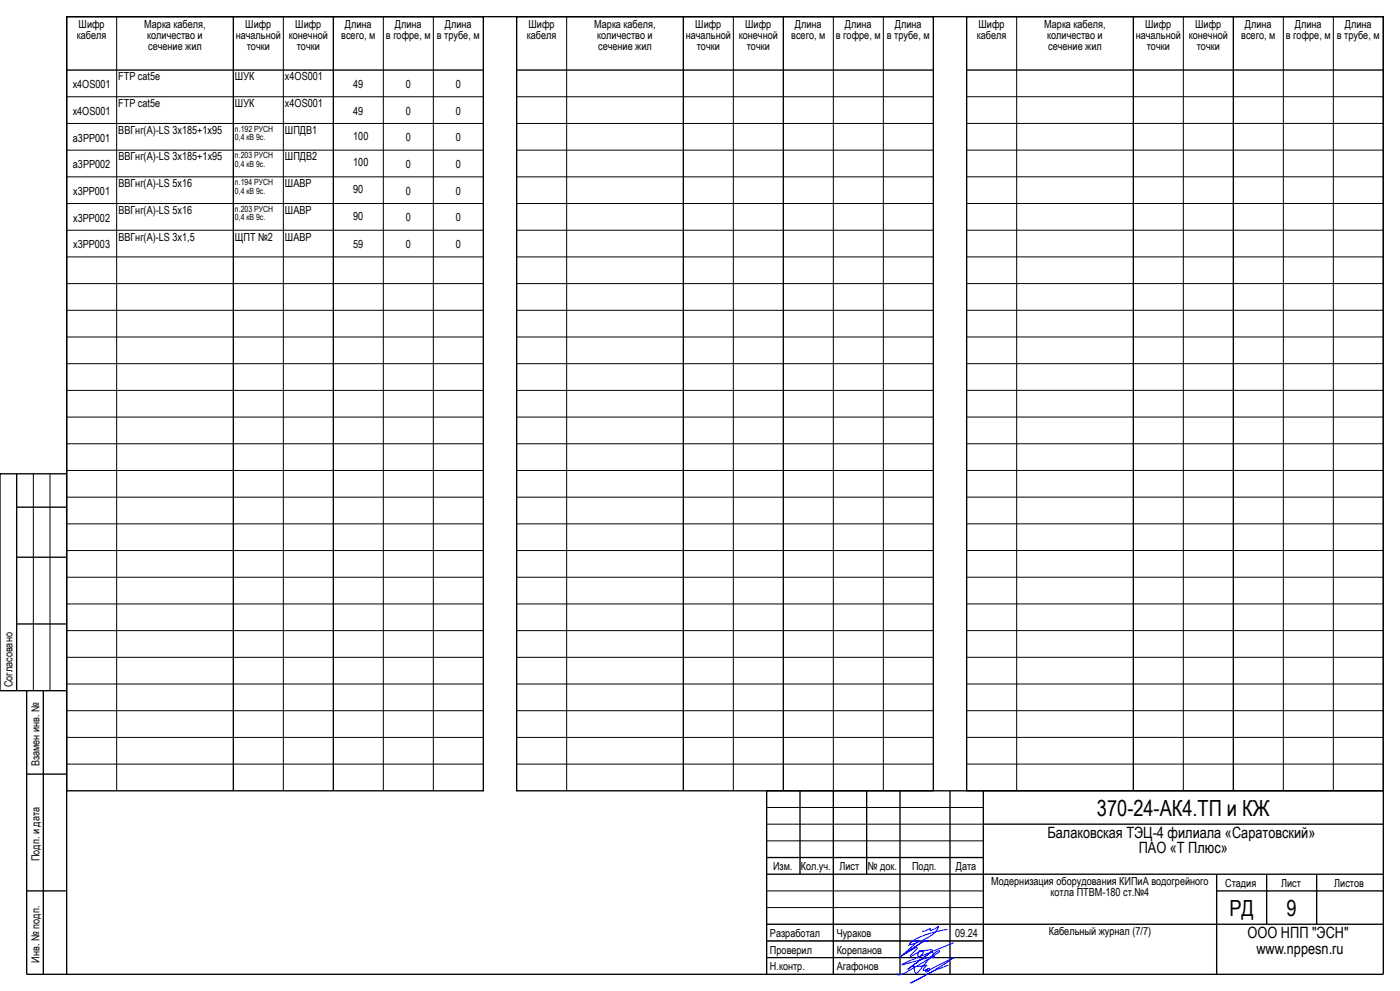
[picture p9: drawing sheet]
<svg xmlns="http://www.w3.org/2000/svg" width="420mm" height="297mm" viewBox="0 0 420 297" stroke-linecap="round" stroke-linejoin="round" font-family="sans-serif">
<defs><g id="words">
<g font-size="6.7">
<text x="329.1" y="244.6">370-24-АК4.ТП и КЖ</text>
<text x="368.8" y="274.7">РД</text>
<text x="386" y="274.6">9</text>
</g>
<g font-size="4.7">
<text x="314.2" y="251.1">Балаковская ТЭЦ-4 филиала «Саратовский»</text>
<text x="341.6" y="255.8">ПАО «Т Плюс»</text>
<text x="374.3" y="281.1">ООО НПП &quot;ЭСН&quot;</text>
<text x="376.9" y="285.8">www.nppesn.ru</text>
</g>
<g font-size="3.3">
<text x="23.1" y="11.7">кабеля</text>
<text x="23.6" y="8.4">Шифр</text>
<text x="43.3" y="8.3">Марка кабеля,</text>
<text x="44.2" y="11.6">количество и</text>
<text x="70.7" y="11.7">начальной</text>
<text x="73.6" y="8.4">Шифр</text>
<text x="86.6" y="11.7">конечной</text>
<text x="88.6" y="8.4">Шифр</text>
<text x="102.4" y="11.7">всего, м</text>
<text x="103.5" y="8.4">Длина</text>
<text x="115.8" y="11.7">в гофре, м</text>
<text x="118.5" y="8.4">Длина</text>
<text x="131.1" y="11.7">в трубе, м</text>
<text x="133.5" y="8.4">Длина</text>
<text x="158.1" y="11.7">кабеля</text>
<text x="158.6" y="8.4">Шифр</text>
<text x="178.3" y="8.3">Марка кабеля,</text>
<text x="179.2" y="11.6">количество и</text>
<text x="205.7" y="11.7">начальной</text>
<text x="208.6" y="8.4">Шифр</text>
<text x="221.6" y="11.7">конечной</text>
<text x="223.6" y="8.4">Шифр</text>
<text x="237.4" y="11.7">всего, м</text>
<text x="238.5" y="8.4">Длина</text>
<text x="250.8" y="11.7">в гофре, м</text>
<text x="253.5" y="8.4">Длина</text>
<text x="266.1" y="11.7">в трубе, м</text>
<text x="268.5" y="8.4">Длина</text>
<text x="293.1" y="11.7">кабеля</text>
<text x="293.6" y="8.4">Шифр</text>
<text x="313.3" y="8.3">Марка кабеля,</text>
<text x="314.2" y="11.6">количество и</text>
<text x="340.7" y="11.7">начальной</text>
<text x="343.6" y="8.3">Шифр</text>
<text x="356.6" y="11.7">конечной</text>
<text x="358.6" y="8.3">Шифр</text>
<text x="372.4" y="11.7">всего, м</text>
<text x="373.5" y="8.3">Длина</text>
<text x="385.8" y="11.7">в гофре, м</text>
<text x="388.5" y="8.3">Длина</text>
<text x="401.1" y="11.7">в трубе, м</text>
<text x="403.5" y="8.3">Длина</text>
<text x="44.5" y="15">сечение жил</text>
<text x="74" y="15">точки</text>
<text x="89" y="15">точки</text>
<text x="179.5" y="15">сечение жил</text>
<text x="209" y="15">точки</text>
<text x="224" y="15">точки</text>
<text x="314.4" y="15">сечение жил</text>
<text x="344" y="15">точки</text>
<text x="359" y="15">точки</text>
<text x="21.8" y="26.4">x4OS001</text>
<text x="35.5" y="24.1">FTP cat5e</text>
<text x="70.5" y="24.1">ШУК</text>
<text x="85.5" y="24.1">x4OS001</text>
<text x="106" y="26.4">49</text>
<text x="121.7" y="26.4">0</text>
<text x="136.7" y="26.4">0</text>
<text x="21.8" y="34.4">x4OS001</text>
<text x="35.5" y="32.1">FTP cat5e</text>
<text x="70.5" y="32.1">ШУК</text>
<text x="85.5" y="32.1">x4OS001</text>
<text x="106" y="34.4">49</text>
<text x="121.7" y="34.4">0</text>
<text x="136.7" y="34.4">0</text>
<text x="35.5" y="40.1">ВВГнг(А)-LS 3x185+1х95</text>
<text x="85.5" y="40.1">ШПДВ1</text>
<text x="106" y="41.9">100</text>
<text x="21.9" y="42.4">a3PP001</text>
<text x="121.7" y="42.4">0</text>
<text x="136.7" y="42.4">0</text>
<text x="21.9" y="50.4">a3PP002</text>
<text x="35.5" y="48.1">ВВГнг(А)-LS 3x185+1х95</text>
<text x="85.5" y="48.1">ШПДВ2</text>
<text x="106" y="49.9">100</text>
<text x="121.7" y="50.4">0</text>
<text x="136.7" y="50.4">0</text>
<text x="22" y="58.4">x3PP001</text>
<text x="35.5" y="56.1">ВВГнг(А)-LS 5x16</text>
<text x="85.5" y="56.1">ШАВР</text>
<text x="106" y="57.9">90</text>
<text x="121.7" y="58.4">0</text>
<text x="136.7" y="58.4">0</text>
<text x="35.5" y="64.1">ВВГнг(А)-LS 5x16</text>
<text x="85.5" y="64.1">ШАВР</text>
<text x="106" y="65.9">90</text>
<text x="22" y="66.4">x3PP002</text>
<text x="121.7" y="66.4">0</text>
<text x="136.7" y="66.4">0</text>
<text x="22" y="74.4">x3PP003</text>
<text x="35.5" y="72.1">ВВГнг(А)-LS 3x1,5</text>
<text x="70.5" y="72.1">ЩПТ №2</text>
<text x="85.5" y="72.1">ШАВР</text>
<text x="106" y="74.4">59</text>
<text x="121.7" y="74.4">0</text>
<text x="136.7" y="74.4">0</text>
<text x="3.8" y="206" transform="rotate(-90 3.8 206)">Согласовано</text>
<text x="11.8" y="229.7" transform="rotate(-90 11.8 229.7)">Взамен инв. №</text>
<text x="11.8" y="258.1" transform="rotate(-90 11.8 258.1)">Подп. и дата</text>
<text x="231.9" y="260.8">Изм.</text>
<text x="240.2" y="260.8">Кол.уч.</text>
<text x="251.8" y="260.8">Лист</text>
<text x="260.4" y="260.8">№ док.</text>
<text x="273.6" y="260.8">Подп.</text>
<text x="286.8" y="260.8">Дата</text>
<text x="297.4" y="265.1">Модернизация оборудования КИПиА водогрейного</text>
<text x="315.2" y="268.4">котла ПТВМ-180 ст.№4</text>
<text x="367.5" y="265.8">Стадия</text>
<text x="384.3" y="265.8">Лист</text>
<text x="400.3" y="265.8">Листов</text>
<text x="231" y="280.7">Разработал</text>
<text x="251" y="280.8">Чураков</text>
<text x="286.6" y="280.8">09.24</text>
<text x="314.6" y="280.1">Кабельный журнал (7/7)</text>
<text x="231" y="285.8">Проверил</text>
<text x="251" y="285.8">Корепанов</text>
<text x="11.8" y="288.5" transform="rotate(-90 11.8 288.5)">Инв. № подп.</text>
<text x="231" y="290.8">Н.контр.</text>
<text x="251" y="290.8">Агафонов</text>
</g>
<g font-size="2.5">
<text x="70.5" y="39.5">п.192 РУСН</text>
<text x="70.5" y="42">0,4 кВ 9с.</text>
<text x="70.5" y="47.5">п.203 РУСН</text>
<text x="70.5" y="50">0,4 кВ 9с.</text>
<text x="70.5" y="55.5">п.194 РУСН</text>
<text x="70.5" y="58">0,4 кВ 9с.</text>
<text x="70.5" y="63.5">п.203 РУСН</text>
<text x="70.5" y="66">0,4 кВ 9с.</text>
</g>
</g></defs>
<g fill="#000" stroke="#000" stroke-width=".3">
<path d="M20 29h125zM20 37h125zM155 29h125zM155 37h125zM290 29h125zM290 37h125zM20 45h125zM20 53h125zM155 45h125zM155 53h125zM290 45h125zM290 53h125z"/>
<path d="M20 61h125zM20 69h125zM20 77h125zM155 61h125zM155 69h125zM155 77h125zM290 61h125zM290 69h125zM290 77h125zM20 85h125zM20 93h125zM155 85h125z"/>
<path d="M155 93h125zM290 85h125zM290 93h125zM20 101h125zM20 109h125zM20 117h125zM155 101h125zM155 109h125zM155 117h125zM290 101h125zM290 109h125zM290 117h125z"/>
<path d="M20 125h125zM20 133h125zM155 125h125zM155 133h125zM290 125h125zM290 133h125zM20 141h125zM20 149h125zM20 157h125zM155 141h125zM155 149h125zM155 157h125z"/>
<path d="M290 141h125zM290 149h125zM290 157h125zM20 165h125zM20 173h125zM155 165h125zM155 173h125zM290 165h125zM290 173h125zM20 181h125zM20 189h125zM20 197h125z"/>
<path d="M155 181h125zM155 189h125zM155 197h125zM290 181h125zM290 189h125zM290 197h125zM10 142v65zM15 142v65zM20 205h125zM20 213h125zM155 205h125zM155 213h125z"/>
<path d="M290 205h125zM290 213h125zM20 221h125zM20 229h125zM35 5v232zM85 5v232zM115 5v232zM130 5v232zM155 221h125zM155 229h125zM170 5v232zM220 5v232z"/>
<path d="M250 5v232zM265 5v232zM290 221h125zM290 229h125zM305 5v232zM355 5v232zM385 5v232zM400 5v232zM230 252h65zM230 247h65zM230 242h65zM230 277h65z"/>
<path d="M230 272h65zM230 267h65zM230 287h65zM230 282h65z"/>
</g>
<g fill="#000" stroke="#000" stroke-width=".4">
<path d="M20 5h395zM20 21h125zM155 21h125zM290 21h125zM5 152h15zM5 167h15zM5 187h15zM5 142v65zM8 207v85zM13 207v85zM8 232h12zM70 5v232z"/>
<path d="M100 5v232zM205 5v232zM230 237h185zM235 5v232zM340 5v232zM370 5v232zM230 257h65zM295 247h120zM8 267h12zM230 262h185zM240 237v25zM260 237v25z"/>
<path d="M295 277h120zM365 267h50zM380 262v15zM395 262v15zM8 292h407zM20 5v287zM230 237v55zM250 237v55zM270 237v55zM285 237v55zM295 237v55zM365 262v30z"/>
<path d="M415 5v287z"/>
</g>
<path d="M20 5h125v232h-125zM155 5h125v232h-125zM290 5h125v232h-125zM20 142h-20v65h20" fill="none" stroke="#000" stroke-width=".4"/>
<path d="M284.2 278.7a23.9 23.9 0 0 0-11 3.8l-.3 .6a12.6 12.6 0 0 0 8.6-5.2v-.3l-2.1 1.3a.32 .32 0 0 1-.4-.2 .32 .32 0 0 1 .1-.4l-1.5 .7-1 .1M284.6 289.2a74 74 0 0 0-11.4 5.4l6.6-3.5 6.4-4.1-7.9 3.8a.34 .34 0 0 1-.1-.4 .34 .34 0 0 1 .5-.1 .34 .34 0 0 1 .1 .4 .6 .6 0 0 1-.4 .6 .6 .6 0 0 1-.7-.3l.3-.4-.8 .3a.52 .52 0 0 1-.3-.6 .52 .52 0 0 1 .5-.4l.6-.6h-.1a6.3 6.3 0 0 1-4.3 .1l.2-.1a1.23 1.23 0 0 1 .6 1.6 .57 .57 0 0 0 .2 .7 .57 .57 0 0 0 .8-.2l1.4-1.7a14.3 14.3 0 0 1 4.9-4.8l.1 .4-1.8 1.2-9.3 5.5a1.16 1.16 0 0 1-1.5 0l.1-.2M286.1 282.5l-13.4 5.5-2.1 1.1 9.5-2.5a.23 .23 0 0 1 .2 .2 .23 .23 0 0 1-.2 .2l-.4-.4 .3-.5a.47 .47 0 0 0-.1-.6 .47 .47 0 0 0-.6-.1l-7 5.1 7.5-5.6-.6-.3-3.4 .6a.62 .62 0 0 1 1-.1 .62 .62 0 0 1-.2 1l-.8 .6a.48 .48 0 0 1-.5-.3 .48 .48 0 0 1 .1-.6l.2-.5-2.2 1.3-.3-.1 2.1-2.3a.56 .56 0 0 0-.9 .1l-3.2 1.8 5.3-3.6 2-.6-2 .6-6.4 4.4 5.7-5.1a1.72 1.72 0 0 1-2 .1l-1.1 1.6" fill="none" stroke="#00f" stroke-width=".3"/>
<use href="#words"/>
</svg>
